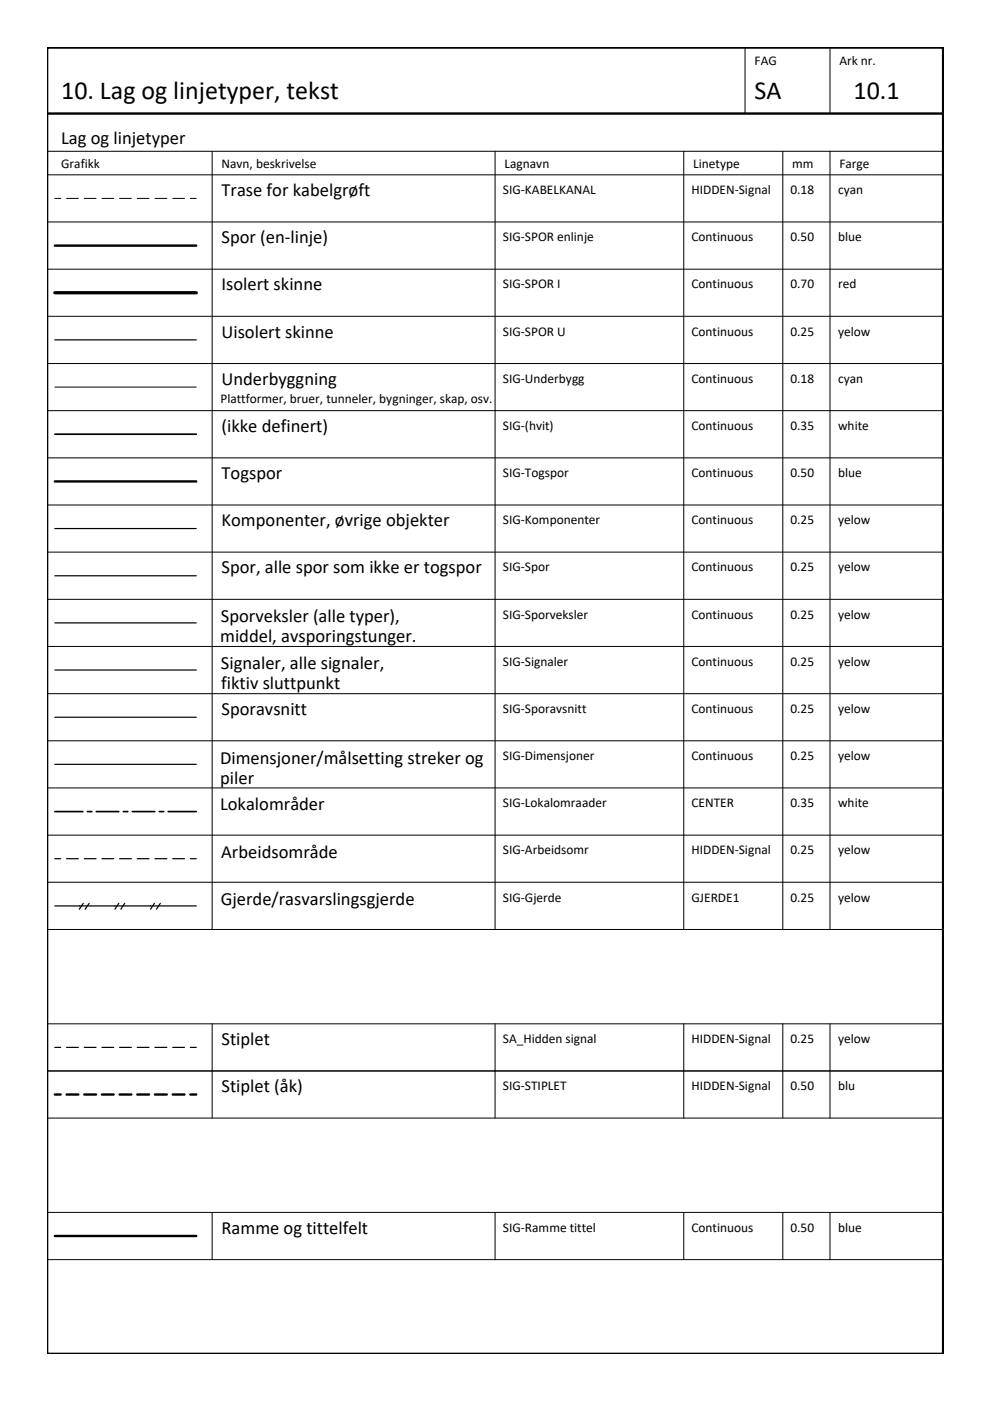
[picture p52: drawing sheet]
<svg xmlns="http://www.w3.org/2000/svg" width="210mm" height="297mm" viewBox="0 0 210 297" stroke-linecap="round" stroke-linejoin="round" font-family="sans-serif">
<defs><g id="words">
<g font-size="5.5">
<text x="13" y="21.1">10. Lag og linjetyper, tekst</text>
<text x="160" y="21.1">SA</text>
<text x="181" y="21.1">10.1</text>
</g>
<g font-size="3.9">
<text x="13" y="30.6">Lag og linjetyper</text>
<text x="47" y="41.6">Trase for kabelgrøft</text>
<text x="47" y="51.6">Spor (en-linje)</text>
<text x="47" y="61.6">Isolert skinne</text>
<text x="47" y="71.6">Uisolert skinne</text>
<text x="47" y="81.6">Underbyggning</text>
<text x="47" y="91.6">(ikke definert)</text>
<text x="47" y="101.6">Togspor</text>
<text x="47" y="111.6">Komponenter, øvrige objekter</text>
<text x="47" y="121.6">Spor, alle spor som ikke er togspor</text>
<text x="46.8" y="131.8">Sporveksler (alle typer),</text>
<text x="46.7" y="136.1">middel, avsporingstunger.</text>
<text x="46.8" y="141.7">Signaler, alle signaler,</text>
<text x="46.9" y="146.1">fiktiv sluttpunkt</text>
<text x="47" y="151.6">Sporavsnitt</text>
<text x="46.7" y="161.9">Dimensjoner/målsetting streker og</text>
<text x="46.7" y="166.2">piler</text>
<text x="46.7" y="171.8">Lokalområder</text>
<text x="46.9" y="181.8">Arbeidsområde</text>
<text x="46.8" y="191.9">Gjerde/rasvarslingsgjerde</text>
<text x="47" y="221.6">Stiplet</text>
<text x="47" y="231.6">Stiplet (åk)</text>
<text x="47" y="261.6">Ramme og tittelfelt</text>
</g>
<g font-size="2.8">
<text x="160" y="13.9">FAG</text>
<text x="178" y="13.9">Ark nr.</text>
<text x="13" y="35.6">Grafikk</text>
<text x="47" y="35.6">Navn, beskrivelse</text>
<text x="107" y="35.6">Lagnavn</text>
<text x="147" y="35.6">Linetype</text>
<text x="168" y="35.6">mm</text>
<text x="178" y="35.6">Farge</text>
<text x="106.6" y="41.2">SIG-KABELKANAL</text>
<text x="146.6" y="41.2">HIDDEN-Signal</text>
<text x="167.6" y="41.2">0.18</text>
<text x="177.7" y="41.2">cyan</text>
<text x="106.6" y="51.2">SIG-SPOR enlinje</text>
<text x="146.6" y="51.2">Continuous</text>
<text x="167.6" y="51.1">0.50</text>
<text x="177.7" y="51.1">blue</text>
<text x="106.6" y="61.2">SIG-SPOR I</text>
<text x="146.6" y="61.2">Continuous</text>
<text x="167.6" y="61.1">0.70</text>
<text x="177.7" y="61.1">red</text>
<text x="106.6" y="71.2">SIG-SPOR U</text>
<text x="146.6" y="71.2">Continuous</text>
<text x="167.6" y="71.1">0.25</text>
<text x="177.7" y="71.1">yelow</text>
<text x="106.6" y="81.2">SIG-Underbygg</text>
<text x="146.6" y="81.2">Continuous</text>
<text x="167.6" y="81.1">0.18</text>
<text x="177.7" y="81.1">cyan</text>
<text x="46.7" y="85.5">Plattformer, bruer, tunneler, bygninger, skap, osv.</text>
<text x="106.6" y="91.2">SIG-(hvit)</text>
<text x="146.6" y="91.2">Continuous</text>
<text x="167.6" y="91.2">0.35</text>
<text x="177.7" y="91.2">white</text>
<text x="106.6" y="101.2">SIG-Togspor</text>
<text x="146.6" y="101.2">Continuous</text>
<text x="167.6" y="101.1">0.50</text>
<text x="177.7" y="101.1">blue</text>
<text x="106.6" y="111.2">SIG-Komponenter</text>
<text x="146.6" y="111.2">Continuous</text>
<text x="167.6" y="111.1">0.25</text>
<text x="177.7" y="111.1">yelow</text>
<text x="106.6" y="121.2">SIG-Spor</text>
<text x="146.6" y="121.2">Continuous</text>
<text x="167.6" y="121.1">0.25</text>
<text x="177.7" y="121.1">yelow</text>
<text x="106.6" y="131.2">SIG-Sporveksler</text>
<text x="146.6" y="131.2">Continuous</text>
<text x="167.6" y="131.1">0.25</text>
<text x="177.7" y="131.1">yelow</text>
<text x="106.6" y="141.2">SIG-Signaler</text>
<text x="146.6" y="141.2">Continuous</text>
<text x="167.6" y="141.1">0.25</text>
<text x="177.7" y="141.1">yelow</text>
<text x="106.6" y="151.2">SIG-Sporavsnitt</text>
<text x="146.6" y="151.2">Continuous</text>
<text x="167.6" y="151.1">0.25</text>
<text x="177.7" y="151.1">yelow</text>
<text x="106.6" y="161.1">SIG-Dimensjoner</text>
<text x="146.6" y="161.1">Continuous</text>
<text x="167.6" y="161.1">0.25</text>
<text x="177.7" y="161.1">yelow</text>
<text x="106.6" y="171.2">SIG-Lokalomraader</text>
<text x="146.6" y="171.2">CENTER</text>
<text x="167.6" y="171.1">0.35</text>
<text x="177.7" y="171.1">white</text>
<text x="106.6" y="181.2">SIG-Arbeidsomr</text>
<text x="146.6" y="181.2">HIDDEN-Signal</text>
<text x="167.6" y="181.1">0.25</text>
<text x="177.7" y="181.1">yelow</text>
<text x="106.6" y="191.2">SIG-Gjerde</text>
<text x="146.6" y="191.2">GJERDE1</text>
<text x="167.6" y="191.1">0.25</text>
<text x="177.7" y="191.1">yelow</text>
<text x="106.6" y="221.2">SA_Hidden signal</text>
<text x="146.6" y="221.2">HIDDEN-Signal</text>
<text x="167.6" y="221.1">0.25</text>
<text x="177.7" y="221.1">yelow</text>
<text x="106.6" y="231.1">SIG-STIPLET</text>
<text x="146.6" y="231.1">HIDDEN-Signal</text>
<text x="167.6" y="231.1">0.50</text>
<text x="177.7" y="231.1">blu</text>
<text x="106.6" y="261.2">SIG-Ramme tittel</text>
<text x="146.6" y="261.2">Continuous</text>
<text x="167.6" y="261.1">0.50</text>
<text x="177.7" y="261.1">blue</text>
</g>
</g></defs>
<!-- layer: RAMME -->
<path d="M10 10.1h190v276.9h-190zM10 24.1h189.9" fill="none" stroke="#000" stroke-width=".51"/>
<!-- layer: RAMME SYMBOLER -->
<g fill="none" stroke="#000" stroke-width=".21">
<path d="M158 10.1v14M176 10.1v14M10 32.1h189.9M10 37.1h189.9M45 32.1v165M105 32.1v165M145 32.1v165M166 32.1v165M176 32.1v165M10 47.1h189.9M10 57.1h189.9M10 67.1h189.9"/>
<path d="M10 77.1h189.9M10 87.1h189.9M10 97.1h189.9M10 107.1h189.9M10 117.1h189.9M10 137.1h189.9M10 127.1h189.9M10 147.1h189.9M10 157.1h189.9M10 167.1h189.9M10 177.1h189.9M10 187.1h189.9"/>
<path d="M10 197.1h189.9M10 217.1h189.9M45 217.1v20M105 217.1v20M145 217.1v20M166 217.1v20M176 217.1v20M10 227.1h189.9M10 237.1h189.9M10 257.1h189.9M45 257.1v10M105 257.1v10"/>
<path d="M145 257.1v10M166 257.1v10M176 257.1v10M10 267.1h189.9"/>
</g>
<!-- layer: SIG-KABELKANAL -->
<path d="M11.6 42.1h1.3M14.1 42.1h2.5M17.9 42.1h2.5M21.6 42.1h2.5M25.4 42.1h2.5M29.1 42.1h2.5M32.9 42.1h2.5M36.6 42.1h2.5M40.4 42.1h1.2" fill="none" stroke="#000" stroke-width=".21"/>
<!-- layer: SIG-SPOR enlinje -->
<path d="M11.6 52.1h30" fill="none" stroke="#000" stroke-width=".51"/>
<!-- layer: SIG-SPOR-I -->
<path d="M11.6 62.1h30" fill="none" stroke="#000" stroke-width=".7"/>
<!-- layer: SIG-SPOR-U -->
<path d="M11.6 72.1h30" fill="none" stroke="#000" stroke-width=".25"/>
<!-- layer: SIG-Underbygg -->
<path d="M11.6 82.1h30" fill="none" stroke="#000" stroke-width=".21"/>
<!-- layer: SIG-(hvit) 035 -->
<path d="M11.6 92.1h30" fill="none" stroke="#000" stroke-width=".36"/>
<!-- layer: SIG-Togspor -->
<path d="M11.6 102.1h30" fill="none" stroke="#000" stroke-width=".51"/>
<!-- layer: SIG-Komponenter -->
<path d="M11.6 112.1h30" fill="none" stroke="#000" stroke-width=".25"/>
<!-- layer: SIG-Spor -->
<path d="M11.6 122.1h30" fill="none" stroke="#000" stroke-width=".25"/>
<!-- layer: SIG-Signaler -->
<path d="M11.6 142.1h30" fill="none" stroke="#000" stroke-width=".25"/>
<!-- layer: SIG-Sporavsnitt -->
<path d="M11.6 152.1h30" fill="none" stroke="#000" stroke-width=".25"/>
<!-- layer: SIG-Dimensjoner -->
<path d="M11.6 162.1h30" fill="none" stroke="#000" stroke-width=".25"/>
<!-- layer: SIG-Ramme tittelfelt -->
<path d="M11.6 262.1h30" fill="none" stroke="#000" stroke-width=".51"/>
<!-- layer: SIG-Sporveksler -->
<path d="M11.6 132.1h30" fill="none" stroke="#000" stroke-width=".25"/>
<!-- layer: SIG-Lokalomraader -->
<path d="M11.6 172.1h6M18.5 172.1h1M20.4 172.1h4.8M26.1 172.1h1M28 172.1h4.8M33.8 172.1h.9M35.7 172.1h5.9" fill="none" stroke="#000" stroke-width=".36"/>
<!-- layer: SIG-Arbeidsomr -->
<path d="M11.6 182.1h1.3M14.1 182.1h2.5M17.9 182.1h2.5M21.6 182.1h2.5M25.4 182.1h2.5M29.1 182.1h2.5M32.9 182.1h2.5M36.6 182.1h2.5M40.4 182.1h1.2" fill="none" stroke="#000" stroke-width=".25"/>
<!-- layer: SIG-STIPLET -->
<path d="M11.6 232.1h1.3M14.1 232.1h2.5M17.9 232.1h2.5M21.6 232.1h2.5M25.4 232.1h2.5M29.1 232.1h2.5M32.9 232.1h2.5M36.6 232.1h2.5M40.4 232.1h1.2" fill="none" stroke="#000" stroke-width=".51"/>
<!-- layer: SIG-Gjede -->
<path d="M11.6 192.1h30M17.7 191.5l-.9 1.3M18.9 191.5l-.8 1.3M25.2 191.5l-.8 1.3M26.4 191.5l-.8 1.3M32.7 191.5l-.8 1.3M34 191.5l-.8 1.3" fill="none" stroke="#000" stroke-width=".25"/>
<!-- layer: SA_Hidden signal -->
<path d="M11.6 222.1h1.3M14.1 222.1h2.5M17.9 222.1h2.5M21.6 222.1h2.5M25.4 222.1h2.5M29.1 222.1h2.5M32.9 222.1h2.5M36.6 222.1h2.5M40.4 222.1h1.2" fill="none" stroke="#000" stroke-width=".25"/>
<use href="#words"/>
</svg>
